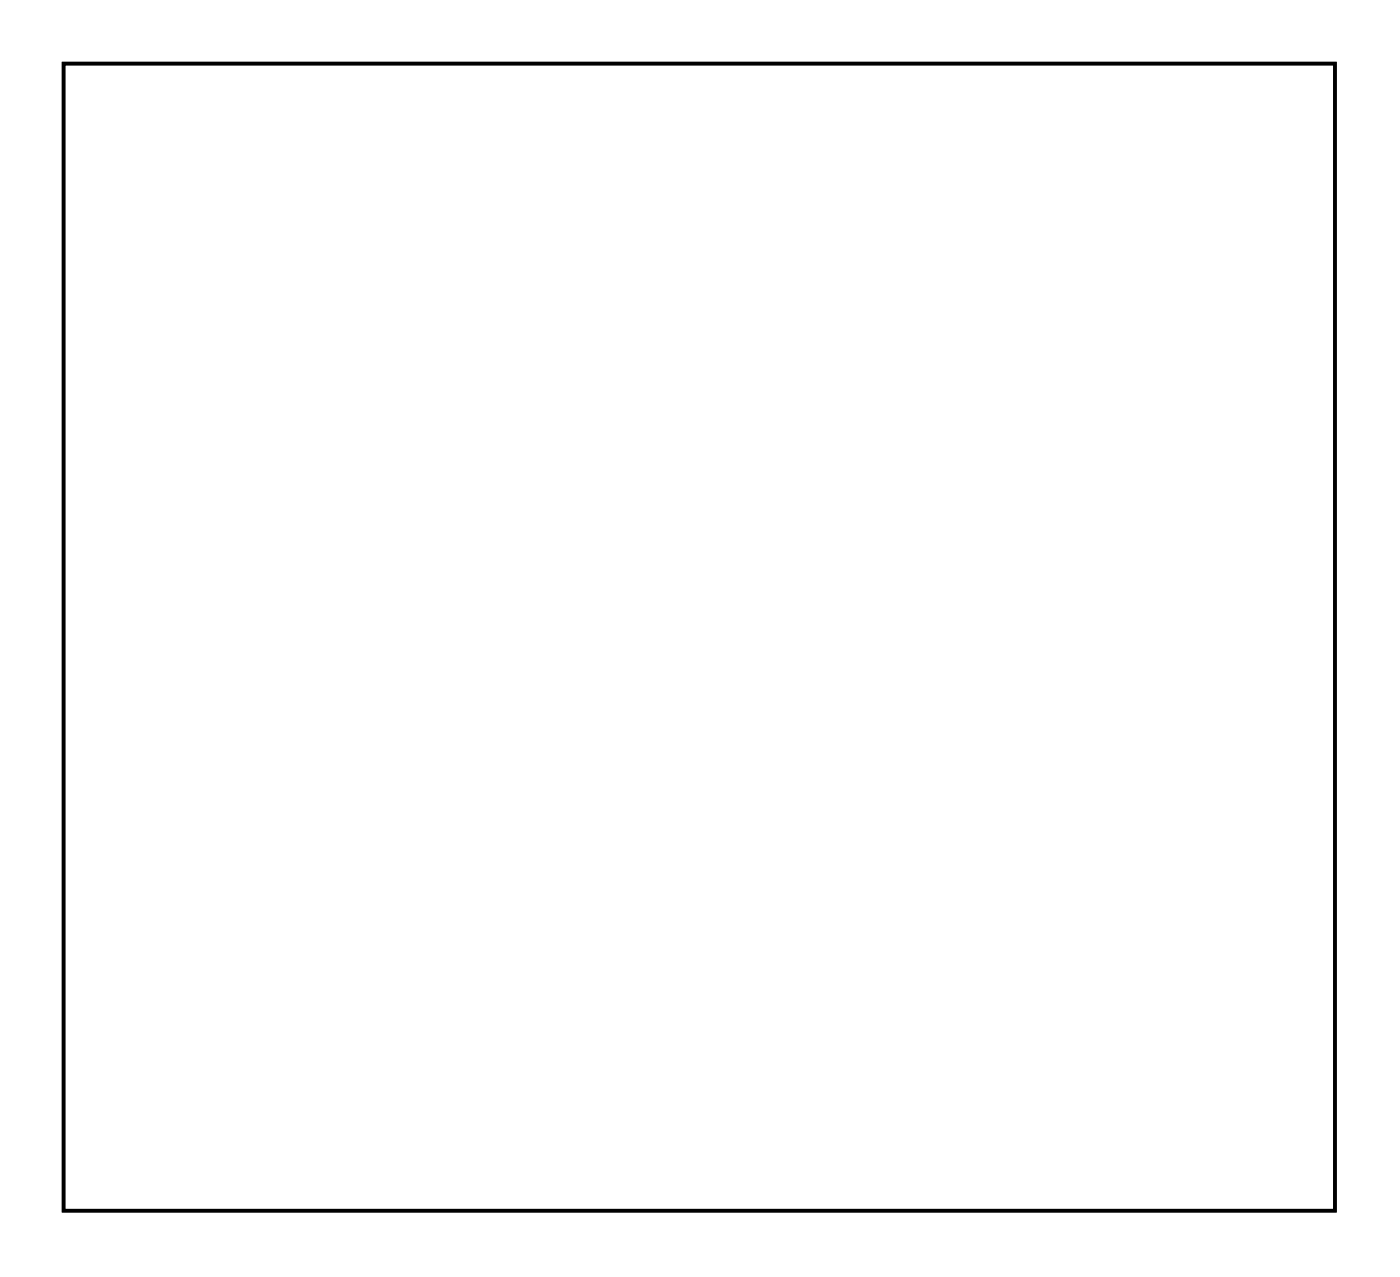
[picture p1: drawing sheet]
<svg xmlns="http://www.w3.org/2000/svg" width="80mm" height="73mm" viewBox="0 0 80 73" stroke-linecap="round" stroke-linejoin="round" font-family="sans-serif">
<path d="M3.6 3.6h72.8v65.6h-72.8z" fill="none" stroke="#000" stroke-width=".2"/>
<path d="M3.6 3.6h72.8v65.6h-72.8z" fill="none" stroke="#000" stroke-width=".06"/>
<circle cx="53.2" cy="41" r=".7" fill="#fff"/>
<circle cx="53.2" cy="41" r=".7" fill="none" stroke="#fff" stroke-width=".76" stroke-linecap="butt"/>
<circle cx="69.1" cy="41.3" r=".7" fill="#fff"/>
<circle cx="69.1" cy="41.3" r=".7" fill="none" stroke="#fff" stroke-width=".76" stroke-linecap="butt"/>
<circle cx="11.8" cy="26.1" r="2.6" fill="#fff"/>
<circle cx="11.8" cy="26.1" r="2.6" fill="none" stroke="#fff" stroke-width="1.3" stroke-linecap="butt"/>
<circle cx="55.4" cy="60.6" r="2.6" fill="#fff"/>
<circle cx="55.4" cy="60.6" r="2.6" fill="none" stroke="#fff" stroke-width="1.3" stroke-linecap="butt"/>
<circle cx="52.9" cy="23.2" r="2.6" fill="#fff"/>
<circle cx="52.9" cy="23.2" r="2.6" fill="none" stroke="#fff" stroke-width="1.3" stroke-linecap="butt"/>
<circle cx="70" cy="12.2" r="2.6" fill="#fff"/>
<circle cx="70" cy="12.2" r="2.6" fill="none" stroke="#fff" stroke-width="1.3" stroke-linecap="butt"/>
<circle cx="11.9" cy="64" r="2.6" fill="#fff"/>
<circle cx="11.9" cy="64" r="2.6" fill="none" stroke="#fff" stroke-width="1.3" stroke-linecap="butt"/>
<path d="M28.2 32.9h1.4v1.4h-1.4z" fill="#fff"/>
<path d="M28.2 32.9h1.4v1.4h-1.4z" fill="none" stroke="#fff" stroke-width=".76" stroke-linecap="butt"/>
<circle cx="28.9" cy="33.6" r=".7" fill="#fff"/>
<circle cx="28.9" cy="33.6" r=".7" fill="none" stroke="#fff" stroke-width=".76" stroke-linecap="butt"/>
<circle cx="28.9" cy="41.2" r=".7" fill="#fff"/>
<circle cx="28.9" cy="41.2" r=".7" fill="none" stroke="#fff" stroke-width=".76" stroke-linecap="butt"/>
<circle cx="31.4" cy="33.6" r=".7" fill="#fff"/>
<circle cx="31.4" cy="33.6" r=".7" fill="none" stroke="#fff" stroke-width=".76" stroke-linecap="butt"/>
<circle cx="31.4" cy="41.2" r=".7" fill="#fff"/>
<circle cx="31.4" cy="41.2" r=".7" fill="none" stroke="#fff" stroke-width=".76" stroke-linecap="butt"/>
<circle cx="34" cy="33.6" r=".7" fill="#fff"/>
<circle cx="34" cy="33.6" r=".7" fill="none" stroke="#fff" stroke-width=".76" stroke-linecap="butt"/>
<circle cx="34" cy="41.2" r=".7" fill="#fff"/>
<circle cx="34" cy="41.2" r=".7" fill="none" stroke="#fff" stroke-width=".76" stroke-linecap="butt"/>
<circle cx="36.5" cy="33.6" r=".7" fill="#fff"/>
<circle cx="36.5" cy="33.6" r=".7" fill="none" stroke="#fff" stroke-width=".76" stroke-linecap="butt"/>
<circle cx="36.5" cy="41.2" r=".7" fill="#fff"/>
<circle cx="36.5" cy="41.2" r=".7" fill="none" stroke="#fff" stroke-width=".76" stroke-linecap="butt"/>
<circle cx="39.1" cy="33.6" r=".7" fill="#fff"/>
<circle cx="39.1" cy="33.6" r=".7" fill="none" stroke="#fff" stroke-width=".76" stroke-linecap="butt"/>
<circle cx="39.1" cy="41.2" r=".7" fill="#fff"/>
<circle cx="39.1" cy="41.2" r=".7" fill="none" stroke="#fff" stroke-width=".76" stroke-linecap="butt"/>
<circle cx="41.6" cy="33.6" r=".7" fill="#fff"/>
<circle cx="41.6" cy="33.6" r=".7" fill="none" stroke="#fff" stroke-width=".76" stroke-linecap="butt"/>
<circle cx="41.6" cy="41.2" r=".7" fill="#fff"/>
<circle cx="41.6" cy="41.2" r=".7" fill="none" stroke="#fff" stroke-width=".76" stroke-linecap="butt"/>
<circle cx="44.1" cy="33.6" r=".7" fill="#fff"/>
<circle cx="44.1" cy="33.6" r=".7" fill="none" stroke="#fff" stroke-width=".76" stroke-linecap="butt"/>
<circle cx="44.1" cy="41.2" r=".7" fill="#fff"/>
<circle cx="44.1" cy="41.2" r=".7" fill="none" stroke="#fff" stroke-width=".76" stroke-linecap="butt"/>
<circle cx="46.7" cy="33.6" r=".7" fill="#fff"/>
<circle cx="46.7" cy="33.6" r=".7" fill="none" stroke="#fff" stroke-width=".76" stroke-linecap="butt"/>
<circle cx="46.7" cy="41.2" r=".7" fill="#fff"/>
<circle cx="46.7" cy="41.2" r=".7" fill="none" stroke="#fff" stroke-width=".76" stroke-linecap="butt"/>
<circle cx="49.2" cy="33.6" r=".7" fill="#fff"/>
<circle cx="49.2" cy="33.6" r=".7" fill="none" stroke="#fff" stroke-width=".76" stroke-linecap="butt"/>
<circle cx="49.2" cy="41.2" r=".7" fill="#fff"/>
<circle cx="49.2" cy="41.2" r=".7" fill="none" stroke="#fff" stroke-width=".76" stroke-linecap="butt"/>
<circle cx="66.3" cy="55.8" r=".75" fill="#fff"/>
<circle cx="66.3" cy="55.8" r=".75" fill="none" stroke="#fff" stroke-width=".75" stroke-linecap="butt"/>
<path d="M65.6 54.1l-.2 .3-.1 .4v2a1 1 0 0 0 1 1 1 1 0 0 0 1-1v-2a1 1 0 0 0-.6-.9 1 1 0 0 0-1.1 .2zM65.8 55.8a.5 .5 0 0 1 1 0 .5 .5 0 0 1-1 0z" fill="#fff"/>
<g fill="none" stroke="#fff" stroke-width=".25">
<path d="M65.6 54.1a1 1 0 0 1 1.1-.2 1 1 0 0 1 .6 .9v2a1 1 0 0 1-1 1 1 1 0 0 1-1-1v-2l.1-.4z"/>
<circle cx="66.3" cy="55.8" r=".5"/>
</g>
<circle cx="72.6" cy="55.8" r=".75" fill="#fff"/>
<circle cx="72.6" cy="55.8" r=".75" fill="none" stroke="#fff" stroke-width=".75" stroke-linecap="butt"/>
<path d="M71.9 54.1l-.2 .3-.1 .4v2a1 1 0 0 0 1 1 1 1 0 0 0 1-1v-2a1 1 0 0 0-.6-.9 1 1 0 0 0-1.1 .2zM72.1 55.8a.5 .5 0 0 1 1 0 .5 .5 0 0 1-1 0z" fill="#fff"/>
<g fill="none" stroke="#fff" stroke-width=".25">
<path d="M71.9 54.1a1 1 0 0 1 1.1-.2 1 1 0 0 1 .6 .9v2a1 1 0 0 1-1 1 1 1 0 0 1-1-1v-2l.1-.4z"/>
<circle cx="72.6" cy="55.8" r=".5"/>
</g>
<circle cx="69.3" cy="60.8" r=".75" fill="#fff"/>
<circle cx="69.3" cy="60.8" r=".75" fill="none" stroke="#fff" stroke-width=".75" stroke-linecap="butt"/>
<path d="M67.6 60.1a1 1 0 0 0-.2 1.1 1 1 0 0 0 .9 .6h2a1 1 0 0 0 1-1 1 1 0 0 0-1-1h-2l-.4 .1zM68.8 60.8a.5 .5 0 0 1 1 0 .5 .5 0 0 1-1 0z" fill="#fff"/>
<g fill="none" stroke="#fff" stroke-width=".25">
<path d="M67.6 60.1l.3-.2 .4-.1h2a1 1 0 0 1 1 1 1 1 0 0 1-1 1h-2a1 1 0 0 1-.9-.6 1 1 0 0 1 .2-1.1z"/>
<circle cx="69.3" cy="60.8" r=".5"/>
</g>
<path d="M16.6 7.2h2v2h-2z" fill="#fff"/>
<path d="M16.6 7.2h2v2h-2z" fill="none" stroke="#fff" stroke-width=".76" stroke-linecap="butt"/>
<circle cx="17.6" cy="8.2" r="1" fill="#fff"/>
<circle cx="17.6" cy="8.2" r="1" fill="none" stroke="#fff" stroke-width=".76" stroke-linecap="butt"/>
<circle cx="12.6" cy="8.2" r="1" fill="#fff"/>
<circle cx="12.6" cy="8.2" r="1" fill="none" stroke="#fff" stroke-width=".76" stroke-linecap="butt"/>
<circle cx="7.6" cy="8.2" r="1" fill="#fff"/>
<circle cx="7.6" cy="8.2" r="1" fill="none" stroke="#fff" stroke-width=".76" stroke-linecap="butt"/>
<path d="M56 7.3h2v2h-2z" fill="#fff"/>
<path d="M56 7.3h2v2h-2z" fill="none" stroke="#fff" stroke-width=".76" stroke-linecap="butt"/>
<circle cx="57" cy="8.3" r="1" fill="#fff"/>
<circle cx="57" cy="8.3" r="1" fill="none" stroke="#fff" stroke-width=".76" stroke-linecap="butt"/>
<circle cx="52" cy="8.3" r="1" fill="#fff"/>
<circle cx="52" cy="8.3" r="1" fill="none" stroke="#fff" stroke-width=".76" stroke-linecap="butt"/>
<circle cx="47" cy="8.3" r="1" fill="#fff"/>
<circle cx="47" cy="8.3" r="1" fill="none" stroke="#fff" stroke-width=".76" stroke-linecap="butt"/>
<path d="M17 46.7h2.1v2h-2.1z" fill="#fff"/>
<path d="M17 46.7h2.1v2h-2.1z" fill="none" stroke="#fff" stroke-width=".76" stroke-linecap="butt"/>
<circle cx="18.1" cy="47.7" r="1" fill="#fff"/>
<circle cx="18.1" cy="47.7" r="1" fill="none" stroke="#fff" stroke-width=".76" stroke-linecap="butt"/>
<circle cx="18.1" cy="52.7" r="1" fill="#fff"/>
<circle cx="18.1" cy="52.7" r="1" fill="none" stroke="#fff" stroke-width=".76" stroke-linecap="butt"/>
<circle cx="28.8" cy="46.5" r=".7" fill="#fff"/>
<circle cx="28.8" cy="46.5" r=".7" fill="none" stroke="#fff" stroke-width=".76" stroke-linecap="butt"/>
<circle cx="28.8" cy="56.7" r=".7" fill="#fff"/>
<circle cx="28.8" cy="56.7" r=".7" fill="none" stroke="#fff" stroke-width=".76" stroke-linecap="butt"/>
<circle cx="28.8" cy="13.6" r=".7" fill="#fff"/>
<circle cx="28.8" cy="13.6" r=".7" fill="none" stroke="#fff" stroke-width=".76" stroke-linecap="butt"/>
<circle cx="39" cy="13.6" r=".7" fill="#fff"/>
<circle cx="39" cy="13.6" r=".7" fill="none" stroke="#fff" stroke-width=".76" stroke-linecap="butt"/>
<circle cx="31.6" cy="46.5" r=".7" fill="#fff"/>
<circle cx="31.6" cy="46.5" r=".7" fill="none" stroke="#fff" stroke-width=".76" stroke-linecap="butt"/>
<circle cx="31.6" cy="56.7" r=".7" fill="#fff"/>
<circle cx="31.6" cy="56.7" r=".7" fill="none" stroke="#fff" stroke-width=".76" stroke-linecap="butt"/>
<circle cx="41.5" cy="47.3" r=".7" fill="#fff"/>
<circle cx="41.5" cy="47.3" r=".7" fill="none" stroke="#fff" stroke-width=".76" stroke-linecap="butt"/>
<circle cx="41.5" cy="57.5" r=".7" fill="#fff"/>
<circle cx="41.5" cy="57.5" r=".7" fill="none" stroke="#fff" stroke-width=".76" stroke-linecap="butt"/>
<circle cx="44.2" cy="47.2" r=".7" fill="#fff"/>
<circle cx="44.2" cy="47.2" r=".7" fill="none" stroke="#fff" stroke-width=".76" stroke-linecap="butt"/>
<circle cx="44.2" cy="57.4" r=".7" fill="#fff"/>
<circle cx="44.2" cy="57.4" r=".7" fill="none" stroke="#fff" stroke-width=".76" stroke-linecap="butt"/>
<circle cx="63.1" cy="28.8" r=".64" fill="#fff"/>
<circle cx="63.1" cy="28.8" r=".64" fill="none" stroke="#fff" stroke-width=".76" stroke-linecap="butt"/>
<circle cx="65.7" cy="28.8" r=".64" fill="#fff"/>
<circle cx="65.7" cy="28.8" r=".64" fill="none" stroke="#fff" stroke-width=".76" stroke-linecap="butt"/>
<path d="M61.6 35.7h1.4v1.4h-1.4z" fill="#fff"/>
<path d="M61.6 35.7h1.4v1.4h-1.4z" fill="none" stroke="#fff" stroke-width=".76" stroke-linecap="butt"/>
<circle cx="62.3" cy="36.4" r=".7" fill="#fff"/>
<circle cx="62.3" cy="36.4" r=".7" fill="none" stroke="#fff" stroke-width=".76" stroke-linecap="butt"/>
<circle cx="59.8" cy="36.4" r=".7" fill="#fff"/>
<circle cx="59.8" cy="36.4" r=".7" fill="none" stroke="#fff" stroke-width=".76" stroke-linecap="butt"/>
<circle cx="59.4" cy="46.8" r=".72" fill="#fff"/>
<circle cx="59.4" cy="46.8" r=".72" fill="none" stroke="#fff" stroke-width=".69" stroke-linecap="butt"/>
<path d="M58.5 45.9v1.8h1.9v-1.8zM58.9 46.8a.5 .5 0 0 1 1 0 .5 .5 0 0 1-1 0z" fill="#fff"/>
<g fill="none" stroke="#fff" stroke-width=".25">
<path d="M58.5 45.9h1.9v1.8h-1.9z"/>
<circle cx="59.4" cy="46.8" r=".5"/>
</g>
<circle cx="62" cy="46.8" r=".72" fill="#fff"/>
<circle cx="62" cy="46.8" r=".72" fill="none" stroke="#fff" stroke-width=".69" stroke-linecap="butt"/>
<circle cx="64.5" cy="46.8" r=".72" fill="#fff"/>
<circle cx="64.5" cy="46.8" r=".72" fill="none" stroke="#fff" stroke-width=".69" stroke-linecap="butt"/>
<circle cx="33.9" cy="65.2" r=".74" fill="#fff"/>
<circle cx="33.9" cy="65.2" r=".74" fill="none" stroke="#fff" stroke-width=".76" stroke-linecap="butt"/>
<circle cx="36.4" cy="65.2" r=".74" fill="#fff"/>
<circle cx="36.4" cy="65.2" r=".74" fill="none" stroke="#fff" stroke-width=".76" stroke-linecap="butt"/>
<circle cx="39" cy="65.2" r=".74" fill="#fff"/>
<circle cx="39" cy="65.2" r=".74" fill="none" stroke="#fff" stroke-width=".76" stroke-linecap="butt"/>
<circle cx="41.5" cy="65.2" r=".74" fill="#fff"/>
<circle cx="41.5" cy="65.2" r=".74" fill="none" stroke="#fff" stroke-width=".76" stroke-linecap="butt"/>
<circle cx="38.5" cy="21.4" r=".74" fill="#fff"/>
<circle cx="38.5" cy="21.4" r=".74" fill="none" stroke="#fff" stroke-width=".76" stroke-linecap="butt"/>
<circle cx="36" cy="21.4" r=".74" fill="#fff"/>
<circle cx="36" cy="21.4" r=".74" fill="none" stroke="#fff" stroke-width=".76" stroke-linecap="butt"/>
<circle cx="33.4" cy="21.4" r=".74" fill="#fff"/>
<circle cx="33.4" cy="21.4" r=".74" fill="none" stroke="#fff" stroke-width=".76" stroke-linecap="butt"/>
<circle cx="30.9" cy="21.4" r=".74" fill="#fff"/>
<circle cx="30.9" cy="21.4" r=".74" fill="none" stroke="#fff" stroke-width=".76" stroke-linecap="butt"/>
<circle cx="49.1" cy="27.2" r=".7" fill="#fff"/>
<circle cx="49.1" cy="27.2" r=".7" fill="none" stroke="#fff" stroke-width=".76" stroke-linecap="butt"/>
<circle cx="37.6" cy="26.9" r=".7" fill="#fff"/>
<circle cx="37.6" cy="26.9" r=".7" fill="none" stroke="#fff" stroke-width=".76" stroke-linecap="butt"/>
</svg>
